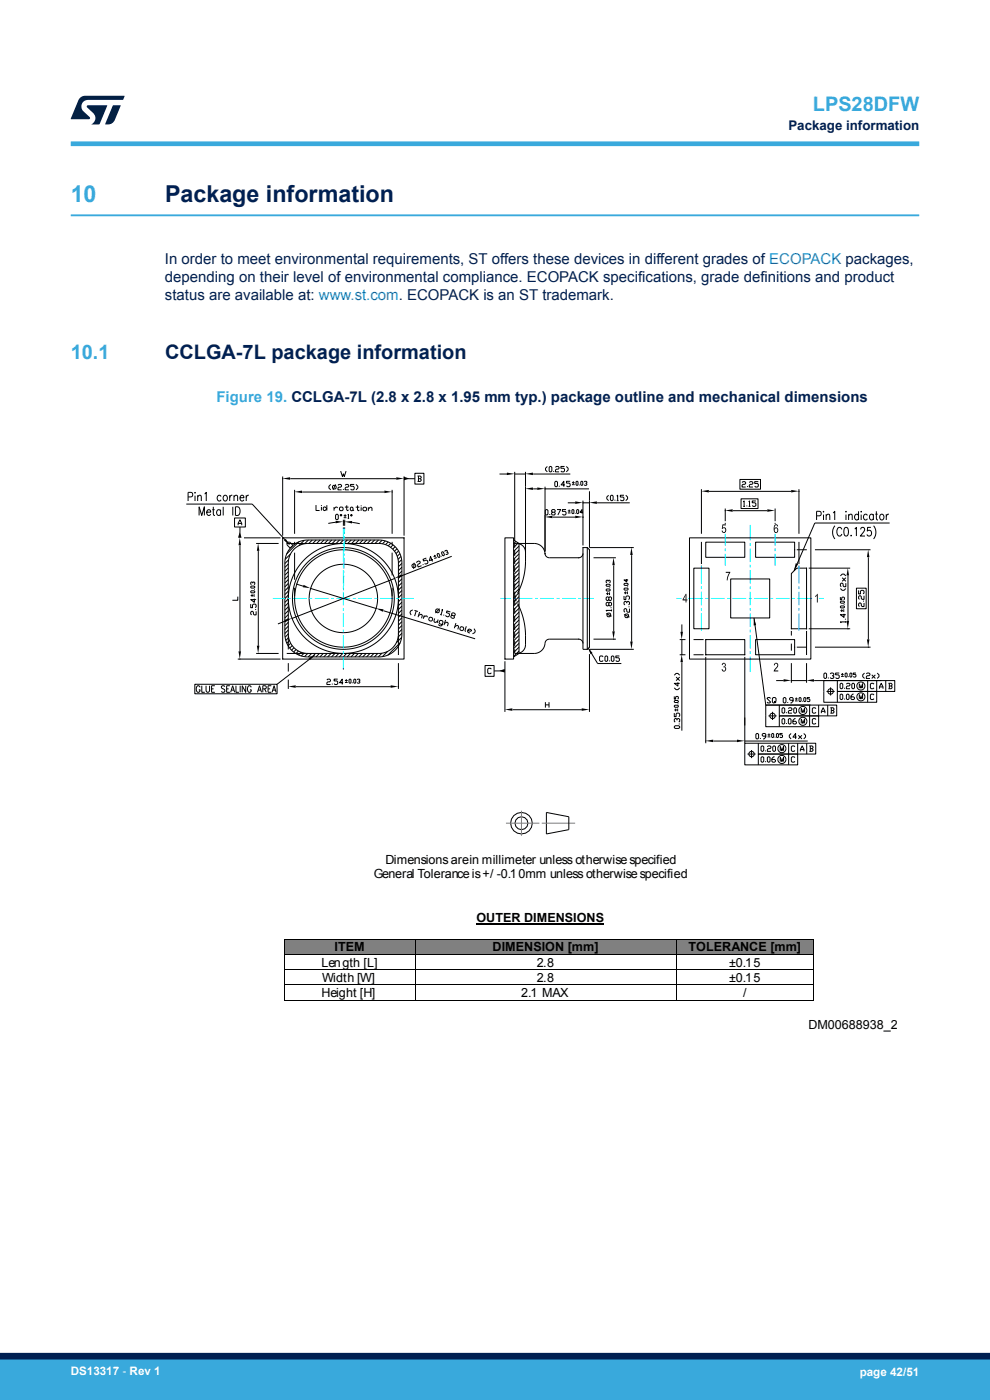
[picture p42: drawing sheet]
<svg xmlns="http://www.w3.org/2000/svg" width="210mm" height="297mm" viewBox="0 0 210 297" stroke-linecap="round" stroke-linejoin="round" font-family="sans-serif">
<defs><g id="words">
<text font-size="4.9" fill="#39a9dc" x="15" y="42.9">10</text>
<text font-size="4.9" fill="#002052" x="35" y="42.9">Package information</text>
<g font-size="4.2" fill="#39a9dc">
<text x="172.4" y="23.5">LPS28DFW</text>
<text x="15" y="76.1">10.1</text>
</g>
<text font-size="4.2" fill="#002052" x="35" y="76.1">CCLGA-7L package information</text>
<g font-size="3.2" fill="#002052">
<text x="35" y="56.1">In order to meet environmental requirements, ST offers these devices in different grades of ECOPACK packages,</text>
<text x="35" y="59.9">depending on their level of environmental compliance. ECOPACK specifications, grade definitions and product</text>
<text x="35" y="63.7">status are available at: www.st.com. ECOPACK is an ST trademark.</text>
</g>
<text font-size="3.2" fill="#39a9dc" x="45.9" y="85.2">Figure 19. CCLGA-7L (2.8 x 2.8 x 1.95 mm typ.) package outline and mechanical dimensions</text>
<text font-size="2.8" fill="#002052" x="167.2" y="27.5">Package information</text>
<g font-size="2.7">
<text x="81.8" y="183.2">Dimensions are in millimeter unless otherwise specified</text>
<text x="79.3" y="186.3">General Tolerance is +/ -0.10mm unless otherwise specified</text>
<text x="101.1" y="195.5">OUTER DIMENSIONS</text>
<text x="71" y="201.8">ITEM</text>
<text x="104.5" y="201.8">DIMENSION [mm]</text>
<text x="146" y="201.8">TOLERANCE [mm]</text>
<text x="68.2" y="205.1">Length [L]</text>
<text x="68.4" y="208.3">Width [W]</text>
<text x="113.9" y="205.1">2.8</text>
<text x="113.9" y="208.3">2.8</text>
<text x="154.6" y="205.1">±0.15</text>
<text x="154.6" y="208.3">±0.15</text>
<text x="68.2" y="211.5">Height [H]</text>
<text x="110.6" y="211.5">2.1 MAX</text>
<text x="157.6" y="211.5">/</text>
<text x="171.5" y="218.3">DM00688938_2</text>
</g>
<g font-size="2.5" fill="#fff">
<text x="15" y="291.6">DS13317 - Rev 1</text>
<text x="182.4" y="291.9">page 42/51</text>
</g>
</g></defs>
<path d="M15 45.7h180" fill="none" stroke="#39a9dc" stroke-width=".4"/>
<g fill="none" stroke="#000" stroke-width=".21">
<path d="M72.3 99.9l.3 1.2 .2-.6 .2 .6 .4-1.2M116.1 99l-.4 .3v.4l.4 .4M116.7 99l.4 .1v.8l-.2 .2-.4-.2v-.8zM117.4 99.9v.2M117.8 99.1l.2-.1h.4l.2 .1-.2 .4h-.4l-.2 .2v.4h.8M119.7 99h-.7v.3h.6l.1 .2v.4l-.1 .2h-.4l-.2-.2M120.1 99l.4 .3v.4l-.4 .4M39.5 106.9h14l7.9 8.6M39.9 105.4h.6a.5 .5 0 0 0 .4-.5 .5 .5 0 0 0-.4-.4h-.6v1.8M41.4 104.5v.1zM41.4 105.1v1.2M41.9 105.1v1.2"/>
<path d="M41.9 105.4l.4-.3h.3l.1 1.2M42.2 109.3v-1.8l.6 1.8 .6-1.8v1.8M43.4 104.8l.4-.3v1.8M43.8 108.7h.9l-.2-.5a.55 .55 0 0 0-.7 .5 .55 .55 0 0 0 .7 .6l.2-.2M45 108.1h.5M45.2 107.5v1.5l.1 .3h.3M46.8 108.4a.41 .41 0 0 0-.4-.3 .41 .41 0 0 0-.4 .3l-.1 .4a.5 .5 0 0 0 .6 .5l.3-.2M46.8 108.1v1.2M46.9 105.3l-.1-.2a.55 .55 0 0 0-.7 .6 .55 .55 0 0 0 .7 .5l.1-.2M47.3 107.5v1.8M47.5 105.1a.55 .55 0 0 1 .7 .6 .55 .55 0 0 1-.7 .5l-.2-.4zM48.7 105.1v1.2"/>
<path d="M49.3 105.1a.5 .5 0 0 0-.6 .5M49.4 107.5v1.8M49.6 105.4l.4-.3h.3l.1 1.2M49.6 105.1v1.2M49.8 109.9h2.2v1.9h-2.2zM49.9 107.5a.98 .98 0 0 1 1 .6 .98 .98 0 0 1-.3 1.2h-.7zM50.5 111h.8M50.5 111.4v-.4l.4-.7 .4 .7v.4M50.9 111.8v2.3M50.9 115.7v22.5M50.9 105.6h.8l-.1-.5a.55 .55 0 0 0-.7 .6 .55 .55 0 0 0 .7 .5l.1-.2M51.8 114.1h7.7"/>
<path d="M52.2 105.1v1.2M52.8 105.1a.5 .5 0 0 0-.6 .5M54.3 115.3h4.8M54.8 116.9v20.1M60 114.1h25.7v25.7h-25.7zM60 101.1v12.5M60 101.6h.1M60 114.1h.1M60.8 115.3h4M60.9 115h.6l.7 .7-.6 .6-.7-.7zM61.2 119.6l-.8 .8M61.2 118.8l-.8 .8"/>
<path d="M61.6 101.6h22.5M61.6 117.5l-1.1 1.2M61.9 115.9l1.5-.9 1.6-.4h15.4a4.9 4.9 0 0 1 4.9 4.8v15.1a4.9 4.9 0 0 1-4.9 4.9h-15.1a4.9 4.9 0 0 1-4.9-4.9v-15.1a4.8 4.8 0 0 1 1.5-3.5zM62.5 103.9v9.3M62.5 115v.5M62.5 117.2v5.8M63.4 114.9l-2.6 2.6M64.1 104.4h17.5M64.5 114.6l-1.1 1.1M65.3 115.3h.1M65.3 115.3a4.1 4.1 0 0 0-4.1 4.1v15.1M65.3 115.3h15.1"/>
<path d="M65.4 114.6l-.8 .7M66.2 114.6l-.7 .7M67 107.1v1.2h.8M67.1 114.6l-.8 .7M67.9 114.6l-.7 .7M68.2 107.5v.8M68.2 107.2v.2M68.6 107.7l.3-.2 .4 .4-.6 .4-.1-.2zM68.7 114.6l-.7 .7M69.3 107.2v1.1M69.6 114.6l-.8 .7M70.2 102.8l-.4 .4v.3l.4 .4"/>
<path d="M70.4 114.6l-.8 .7M70.5 103.2l.2-.2h.4l.2 .2v.3l-.2 .2h-.4l-.2-.2zM70.9 107.6v.7M71.2 109.3l.4-.2 .2 .2v.8l-.2 .1-.4-.1zM71.2 114.6l-.7 .7M71.2 102.8l-.6 1.1M71.2 110.8l-1.6 .2M71.6 107.8l-.4-.2-.3 .3M71.7 103l.2-.2h.4l.2 .2-.2 .3h-.4l-.2 .2v.4h.8M72 107.8l.2-.2h.4l.2 .2v.3l-.2 .2h-.4l-.2-.2zM72 114.6l-.7 .7M72.1 109.3l.2-.2 .2 .2-.2 .2z"/>
<path d="M72.8 103.7v.2M72.8 110.3v1.2M72.8 110.7h.3M72.8 112h.1M72.9 114.6l-.8 .7M72.9 109.8h.6M72.9 109.4h.6M73 110.7h.1M73.1 112h.1M73.1 110.3v1.2M73.2 107.6h.7M73.2 109.1v.6"/>
<path d="M73.2 103l.2-.2h.4l.2 .2-.2 .3h-.4l-.2 .2v.4h.8M73.6 107.2l-.1 1 .2 .1 .2-.1M73.7 114.6l-.8 .7M73.8 110h.3M73.8 109.3l.1-.2v.9M74.3 107.8l.4-.2 .2 .2v.4l-.2 .2-.4-.2zM74.3 109.3l.2-.2 .2 .2-.2 .2zM74.5 114.6l-.7 .7M74.7 110.8l1.6 .3M74.9 108.2l.2 .2M75.1 102.8h-.7v.4h.5l.2 .1v.4l-.2 .2h-.3l-.2-.2M75.3 114.6l-.7 .7"/>
<path d="M75.5 107.6h.7M75.5 102.8l.4 .4v.3l-.4 .4M75.8 107.2v1l.2 .2 .2-.2M76.2 114.6l-.8 .7M76.6 107.6v.8M76.6 107.2v.2M77 114.6l-.7 .7M77 107.8l.2-.2h.4l.2 .2v.4l-.2 .2h-.4l-.2-.2zM77.8 114.6l-.7 .7M78.1 108l.6-.4 .2 .2v.6M78.1 107.6v.8M78.6 114.6l-.7 .7"/>
<path d="M79.5 114.6l-.8 .7M80.3 114.6l-.7 .7M80.4 115.3a4.1 4.1 0 0 1 4.1 4.1M81.1 114.6l-.7 .7M81.7 114.8l-.6 .6M82.4 115l-.6 .5M82.9 115.3l-.5 .5M83.2 103.9v9.3M83.2 115v.5M83.2 117.2v4.9M83.2 104.4h.1M83.4 115.6l-.5 .5"/>
<path d="M83.8 116l-.5 .5M84.2 116.4l-.5 .5M84.5 119.4v15.1M84.5 116.9l-.5 .5M84.8 117.4l-.5 .6M85.1 118l-.7 .7M85.2 118.7l-.7 .7M85.3 119.5l-.8 .7M85.7 101.1v12.5M85.7 101.6h2.3M85.7 114.1h.1M87.5 119.7l.3-.1 .3 .1 .1 .4-.1 .2-.4 .2-.2-.2-.1-.3z"/>
<path d="M87.8 119.4l-.1 1.3M88 100.4h1.9v2.3h-1.9zM88.4 119.4l.1-.3 .3-.1 .3 .3-.5 .6 .1 .4 .7-.3M88.6 101h.5l.2 .2-.2 .4M88.8 101.6h.3l.2 .3-.2 .2h-.5M88.8 101v1.1M89.7 119.7l.1 .2M90.4 118.4l-.7 .3 .2 .3 .5-.2 .2 .1 .2 .4-.1 .2-.4 .2-.2-.1M91.8 118.7l-.7 .3 .2-1 .4 1.1M92.1 117.7l.2 .6M92.5 117.9l-.5 .2M92.7 118.3l-.6 .2"/>
<path d="M92.8 117.5h.3l.2 .5-.1 .2h-.3l-.2-.5zM93.6 117.9v.2M93.7 117.1h.4l.2 .6-.1 .2-.3-.1-.2-.5zM94.3 117l.4-.3 .2 .2-.2 .3M94.8 117.1l.3 .3-.1 .1-.5 .1M95.8 118l-10.6 4.1M106 100.6h1.6M107.1 114.1h1.8v25.7h-1.8zM108.9 114.6l1.2 .7v23.3l-1.2 .8M109.2 116.2v-.9h4.1a2.29 2.29 0 0 1 2.3 2.2M109.2 100.1v14.7M109.2 116.7v1.2"/>
<path d="M109.2 118.5v1.2M109.2 100.6h2.3M109.4 114.9l-.5 .4M109.6 115.3a1.84 1.84 0 0 1 1.9 1.8M109.9 115.2l-1 1M110.1 115.8l-1.2 1.2M110.1 116.7l-1.2 1.1M110.1 117.5l-1.2 1.1M110.1 118.3l-1.2 1.2M110.1 119.1l-1.2 1.2M110.1 120l-1.2 1.1M111.5 117h.1"/>
<path d="M111.5 100.1v18.9a14.8 14.8 0 0 1-1.7 6.9M111.5 103.7h.1M111.5 118.1h.1M113.1 103.7h.9M113.1 100.6h7.9M115.6 103.2v13.8M115.6 117.5h.1M115.6 103.7h9.3M115.7 108.3l.2-.2 .3 .2v.8l-.2 .1-.3-.1zM116.6 109.1v.1M117.2 109.7h4.8M117.6 108.7l.2 .4-.2 .1h-.4l-.2-.3 .2-.2h.4l.2-.4-.2-.2h-.4l-.2 .2 .2 .4"/>
<path d="M117.9 102.1l.4 .2v.8l-.2 .1-.4-.1v-.8zM118.2 108.1h.7l-.6 1.1M118.6 103.1v.1M119.8 102.9h-.8l.6-.8v1.1M120.1 108.1h-.8v.4h.6l.2 .2v.4l-.2 .1h-.4l-.2-.1M120.4 106.7h1.6M120.4 108.8h.6M120.4 108.4h.6M120.7 108.1v.6M120.9 102.1h-.7v.4h.5l.2 .2v.4l-.2 .1h-.3l-.2-.1M121.3 102.8h.6M121.3 102.4h.6"/>
<path d="M121.5 108.1l.2 .1v.6l-.1 .2-.3-.2v-.6zM121.6 102.1v.6M122 108.8v.2M122.2 102.2l.1-.1 .3 .1v.6l-.1 .2-.3-.2zM122.5 108.1l.3 .1v.6l-.2 .2-.3-.2v-.6zM122.9 102.8v.2M123.3 102.1l.3 .1v.6l-.1 .2-.3-.2v-.6zM123.6 108.7h-.6l.5-.6v.9M123.7 106.2v9.5M123.7 109.7h.1M123.7 106.7h1.3M123.7 117.4l-.3 .6-.7 .3h-6.3l-.5-.3-.3-.5"/>
<path d="M123.9 102.2l.2-.1 .4 .1-.3 .3M124.3 102.5l.2 .2-.2 .3-.4-.2M124.6 116.2l.4 .4M124.6 116.2v21.6M124.6 116.2h-.9v21.6h.9M125 104.2v12h9.4M125 116.6v20.7M125 116.6h.1M125.9 118.3h4.7M126.6 106.7h7M129.1 105.1l-.4 .3v.4l.4 .4M129.5 105.3l.2-.2 .4 .2v.7l-.2 .2-.4-.2z"/>
<path d="M130.2 119.9v14.1M130.4 106v.2M130.8 106.2h.4M130.8 105.3l.2-.2v1.1M132.4 105.1h-.8v.3h.6l.2 .2v.4l-.2 .2h-.4l-.2-.2M132.7 105.1l.4 .3v.4l-.4 .4M134 117.8v18.3M146.3 114.1h25.7v25.7h-25.7zM148.8 103.8v9.4M148.8 115v4.7M149.7 115h8.3v3.2h-8.3zM150.4 104.2h17.5"/>
<path d="M153.8 111h.1M153.8 107.9v2.7M153.8 108.3h.1M155.5 108.3h7.3M157 101.7h4.3v2.1h-4.3zM157.2 105.8h3.6v2.1h-3.6zM157.4 102.4l.2-.2h.4l.2 .2-.2 .3h-.4l-.2 .2v.4h.8M157.7 107.4h.3M157.7 106.5l.1-.2v1.1M158.4 107.2v.2M158.6 103.1v.2M158.8 107.4h.4"/>
<path d="M158.8 106.5l.2-.2v1.1M158.9 102.4l.2-.2h.4l.2 .2-.2 .3h-.4l-.2 .2v.4h.8M160.3 115h8.3v3.2h-8.3zM160.3 106.3h-.7v.4h.5l.2 .1v.4l-.2 .2h-.3l-.2-.2M160.9 102.2h-.8v.4h.6l.2 .1v.4l-.2 .2h-.4l-.2-.2M164.4 111h.1M164.4 107.9v2.7M168.6 116.6h.1M169 116.6h2.1M169.5 103.8v9.4M169.5 115v4.7M169.5 104.2h.1"/>
<path d="M172.9 116.6h11.8M173.2 109.4h.6a.5 .5 0 0 0 .4-.5 .5 .5 0 0 0-.4-.4h-.6v1.8M174.7 109.2v1.1M174.7 108.5v.1zM175.2 109.4l.4-.3 .3 .1 .1 1.1M175.2 109.1v1.2M176.7 108.8l.4-.3v1.8M177.1 111.5a2.21 2.21 0 0 0 0 2.8M178.6 112.3a.54 .54 0 0 0-.7-.4 .54 .54 0 0 0-.4 .7v.4a.54 .54 0 0 0 .4 .7 .54 .54 0 0 0 .7-.4M179.2 112l.4-.1a1.2 1.2 0 0 1 0 1.8h-.2a1.37 1.37 0 0 1-.2-1.7zM179.4 108.5v.1zM179.4 109.2v1.1"/>
<path d="M180 109.4l.4-.3 .3 .1 .1 1.1M180 109.1v1.2M180.5 113.5v.2zM181.3 112.2l.4-.3v1.8M182.1 108.5v1.8M182.1 109.3a.41 .41 0 0 0-.4-.2 .41 .41 0 0 0-.4 .2v.5a.5 .5 0 0 0 .5 .5l.3-.3M182.6 112.3l.2-.4 .5 .1 .1 .2-.2 .6-.7 .9h1M182.7 108.5v.1zM182.7 109.2v1.1M184 109.3a.4 .4 0 0 0-.4-.2 .4 .4 0 0 0-.4 .2v.5a.5 .5 0 0 0 .5 .5l.3-.3M184.2 118.2v17.5M184.7 111.9h-.7v.8a.56 .56 0 0 1 .7 0 .56 .56 0 0 1 0 .8 .56 .56 0 0 1-.7 0l-.1-.1"/>
<path d="M185.3 109.3a.41 .41 0 0 0-.4-.2 .41 .41 0 0 0-.4 .2l-.1 .5a.5 .5 0 0 0 .6 .5l.3-.3M185.3 109.1v1.2M185.3 111.5a2.22 2.22 0 0 1 0 2.8M185.7 109.1h.5M185.9 108.5v1.5l.1 .2 .2 .1M186.8 109.2a.39 .39 0 0 1 .6 .1l.1 .5a.5 .5 0 0 1-.6 .5l-.3-.5zM188 109.1v1.2M188.6 109.1a.5 .5 0 0 0-.6 .5M188.7 111h-15.9l-4.4 10.1M50.4 126.6v.7h-1.1M50.4 139.8h9.1M53.2 126.3h.6"/>
<path d="M53.2 128.2v.7h.4v-.6l.2-.1h.3l.2 .1v.4l-.2 .2M53.3 125.3h.6l.1 .3-.1 .2h-.6l-.1-.2zM53.3 124.3h.6l.1 .3-.1 .2h-.6l-.1-.2zM53.5 126.1v.5M53.6 123.8l-.3-.3-.1 .1 .1 .4M53.6 123.6l.2-.1 .2 .1-.1 .4M53.9 126.1v.5M53.9 125h.1M53.9 127v.8l-.7-.6h1.1M54.1 129.3h.2M54.3 138.6h4.8M54.3 129.7v.8h-.4l-.3-.8-.4 .2v.4l.2 .2"/>
<path d="M60 139.8h.1M60.5 131.8l-1.5 .6M60.8 138.6h4M61.2 135v2.8M61.2 134.5h.1M61.2 120.5l-.8 .7M61.2 121.3l-.8 .7M61.2 122.1l-.8 .8M61.2 122.9l-.8 .8M61.2 123.8l-.8 .7M61.2 124.6l-.8 .7M61.2 125.4l-.8 .8"/>
<path d="M61.2 126.2l-.8 .8M61.2 127.1l-.8 .7M61.2 127.9l-.8 .7M61.2 128.7l-.8 .8M61.2 129.5l-.8 .8M61.2 130.4l-.8 .7M61.2 131.2l-.8 .7M61.2 132l-.8 .8M61.2 132.8l-.8 .8M61.2 133.7l-.8 .7M61.2 134.5l-.7 .7M61.2 134.5a4.1 4.1 0 0 0 4.1 4.1"/>
<path d="M61.2 135.2l-.6 .7M61.4 135.9l-.6 .6M61.7 136.5l-.6 .5M61.9 131.2h.1M62 137l-.5 .5M62.4 137.4l-.6 .5M62.5 127h.1M62.5 124.7v1.8M62.8 137.8l-.5 .5M62.8 123.9l1.6 .5M63.3 138.1l-.5 .6M63.9 138.4l-.6 .5"/>
<path d="M64.5 138.6l-.6 .6M65.3 138.6l-.7 .7M65.3 138.6h.1M65.9 124.8l13.9 4.3M65.9 124.8h.1M66.1 138.6l-.7 .8M66.7 139l-7.9 6.2M66.9 138.6l-.7 .8M67.8 138.6l-.8 .8M68.6 138.6l-.8 .8M69.4 138.6l-.7 .8M70.2 138.6l-.7 .8"/>
<path d="M71.1 138.6l-.8 .8M71.9 138.6l-.8 .8M72.7 138.6l-.7 .8M72.8 127h.1M73.5 138.6l-.7 .8M74.4 138.6l-.8 .8M75.2 138.6l-.7 .8M76 138.6l-.7 .8M76.8 138.6l-.7 .8M77.7 138.6l-.8 .8M78.5 138.6l-.7 .8M79.3 138.6l-.7 .8"/>
<path d="M80.1 138.6l-.7 .8M81 138.6l-.8 .8M81.3 129.6l19.5 5.9M82.2 138.2l-1.1 1.1M83.2 127h.1M83.2 124.7v1.8M83.7 122.7l-21.8 8.5M83.7 122.7h.1M84.5 135v4M84.5 134.5h.1M84.5 134.5a4.1 4.1 0 0 1-4.1 4.1h-15.1M84.9 136.4l-2.6 2.6"/>
<path d="M85.2 135.2l-1.1 1.1M85.3 120.3l-.8 .8M85.3 121.1l-.8 .8M85.3 122l-.8 .7M85.3 122.8l-.8 .7M85.3 123.6l-.8 .8M85.3 124.4l-.8 .8M85.3 125.3l-.8 .7M85.3 126.1l-.8 .7M85.3 126.9l-.8 .8M85.3 127.8l-.8 .7M85.3 128.6l-.8 .7"/>
<path d="M85.3 129.4l-.8 .7M85.3 130.2l-.8 .8M85.3 131l-.8 .8M85.3 131.9l-.8 .7M85.3 132.7l-.8 .7M85.3 133.5l-.8 .8M85.3 134.3l-.8 .8M87.6 129.4l-.5 .2-.1 .4 .2 .5M87.9 129.5l.8 .2M88.3 129.6l-.4 1.1M88.8 130.6l.5-.3 .2 .1 .1 .2-.2 .6M89 129.8l-.3 1.1"/>
<path d="M89.9 130.9l.5-.3 .3 .3M90 130.5l-.2 .8M91 131.1l.3-.2 .4 .1 .1 .3-.1 .3-.3 .2-.3-.1-.2-.3zM92.2 131.2l-.2 .6 .2 .2 .1 .1 .5-.3M92.5 129.3l.2-.1 .4 .1 .1 .2-.1 .4-.2 .1-.4-.1-.1-.2zM92.9 131.4l-.2 .8M93 132.5l.2 .2 .3 .1 .3-.1 .2-.7-.1-.3-.4-.1-.3 .1-.1 .4 .2 .2 .5 .2M93.2 129.1l-.8 .9M93.4 130.4l.3 .1M93.6 129.4l.3-.1-.4 1.1M94.2 130.4l-.1 .2M94.3 132.2l.5-.2h.2l.1 .3-.2 .5"/>
<path d="M94.5 131.5l-.3 1.1M95.5 129.8l-.7-.2-.1 .4 .5 .1 .2 .3-.1 .3-.3 .2-.4-.1-.1-.3M95.9 130.5l-.1-.2 .3-.3 .4 .1v.4l-.2 .2-.4-.2-.3 .4 .1 .2 .4 .1 .3-.1-.1-.4M96.5 132.9l.5-.2h.1l.2 .3-.2 .5M96.7 132.2l-.3 1.1M97.6 133.1l.3-.2 .3 .2 .2 .2-.1 .4-.3 .1-.3-.1-.2-.3zM98.9 132.9l-.3 .9 .2 .2M99.2 133.8l.6 .1 .2-.1-.1-.2-.4-.2-.2 .2-.1 .3 .1 .3 .4 .1M100.6 133.4l.2 .4-.1 .4-.5 .3M107.1 139.8h.1M109.2 120.2v1.2M109.2 122v1.2"/>
<path d="M109.2 123.7v1.2M109.2 125.5v1.2M109.2 127.2v1.2M109.2 129v1.2M109.2 130.7v1.2M109.2 132.5v1.2M109.2 134.2v1.2M109.2 136v1.2M109.5 126.4l-.3 .6 .3 .5M109.8 128.1a14.6 14.6 0 0 1 1.7 6.8v1.9a1.84 1.84 0 0 1-1.9 1.8M110.1 125.7l-1.2 1.2M110.1 126.6l-1.2 1.1"/>
<path d="M110.1 127.4l-1.2 1.1M110.1 128.2l-1.2 1.2M110.1 120.8l-1.2 1.1M110.1 121.6l-1.2 1.2M110.1 122.4l-1.2 1.2M110.1 123.3l-1.2 1.1M110.1 124.1l-1.2 1.1M110.1 124.9l-1.2 1.2M110.1 129l-1.2 1.2M110.1 129.9l-1.2 1.1M110.1 130.7l-1.2 1.1M110.1 131.5l-1.2 1.2"/>
<path d="M110.1 132.3l-1.2 1.2M110.1 133.2l-1.2 1.1M110.1 134l-1.2 1.1M110.1 134.8l-1.2 1.2M110.1 135.6l-1.2 1.2M110.1 136.5l-1.2 1.1M110.1 137.3l-1.2 1.1M110.1 138.1l-1.2 1.2M111.5 137h.1M123.7 136.5l-.3-.6-.5-.3h-6.4a1.14 1.14 0 0 0-1 1.4 2.3 2.3 0 0 1-2.2 1.6h-4.1v-.9M124.8 137.5l2 3.3h5M125 138.8v12.2"/>
<path d="M125 137.3h.1M125 137.8h9.4M125 137.3l-.4 .5M125.9 135.6h4.7M127.9 139.4l-.1-.2h-.4l-.2 .2v.7l.2 .2h.4l.1-.2M128.3 139.4l.2-.2 .4 .2v.7l-.2 .2-.4-.2zM128.6 130.2l1.1 .5M128.6 126h.5M128.6 125.1l.1-.1h.6l.1 .2-.1 .2h-.6zM128.6 124.1l.1-.2h.6l.1 .3-.1 .2h-.6zM128.9 125.7v.5M129 130.1h.3l.2 .2v.3l-.2 .2h-.3l-.2-.2v-.3z"/>
<path d="M129 123.4l-.1-.3-.3 .1 .1 .5M129 123.2l.1-.1 .3 .1-.1 .5M129.1 128l.2-.2 .4 .2v.3l-.2 .2-.4-.2v-.3l-.1-.2-.4 .2v.3l.2 .2 .3-.2M129.1 126.8l.2-.2 .4 .2v.4l-.4 .2-.2-.2v-.4l-.3-.2-.2 .2v.4l.2 .2 .3-.2M129.3 125.7v.5M129.3 124.7h.1M129.5 128.9h.2M129.7 129.3v.4M129.7 129.5h-1.1l.2 .2M129.9 139.2l.3 .2v.7l-.2 .2-.3-.2v-.7zM131.4 139.2h-.8v.3h.6l.2 .2v.4l-.2 .2h-.4l-.2-.2M132.4 130.4l1.1 .5"/>
<path d="M132.4 125.8h.5M132.4 126.4v.8h.4v-.6l.1-.2h.4l.2 .2v.4l-.2 .2M132.4 124.9l.1-.1h.6l.1 .2-.1 .2h-.6zM132.4 123.9l.1-.1h.6l.1 .2-.1 .2h-.6zM132.6 130.5l.2-.2h.3l.2 .2v.3l-.2 .2h-.3l-.2-.2zM132.7 125.5v.6M132.9 127.8l.2-.2 .4 .2v.4l-.2 .1M132.9 122.9v.6l-.5-.5h.8M132.9 128l-.1-.4h-.2l-.2 .2v.4l.2 .1M133.1 125.5v.6M133.1 124.5h.1M133.3 128.7h.2"/>
<path d="M133.5 129.1v.8h-.4l-.2-.2v-.4l-.1-.2-.4 .2v.4l.2 .2M144.2 135.7h1.2M144.2 138.9h1.2M144.6 132.5v1.6M144.6 135.7v3.2M147.1 135.7h2.1M147.1 138.9h2.1M147.2 120.5h3.2v12.9h-3.2zM148.8 120.1h.1M149.7 135.7h8.3v3.2h-8.3zM149.7 135.7h.1M149.7 138.9h.1"/>
<path d="M149.7 139.4v18.3M155 122.8h8.3v8.3h-8.3zM158 138.9h.1M158 139.4v18.3M159.9 131.1l2.5 18.5h9.5M160.3 135.7h8.3v3.2h-8.3zM167.9 133.4h.1M167.9 133.8v1M167.9 136.5v1.5M168.6 137.3h.1M169 137.3h2.1M169 120.5h2.1v12.9h-3.2v-11.7z"/>
<path d="M169.5 120.1h.1M171.1 120.5h.1M171.1 133.4h.1M171.1 133.8v5.2M171.5 120.5h8.8M171.5 133.4h8.8M172.9 137.3h11.8M178.3 124.9l.3 .3h.4l.4-.3M178.3 122.2l.3-.4h.4l.4 .4M178.3 129.5h.5M178.3 126.7v.5h.2v-.4l.2-.1 .4 .1-.1 .4M178.3 128.7l.1-.2h.6l.1 .3-.1 .2h-.6z"/>
<path d="M178.3 127.7l.1-.2h.6l.1 .3-.1 .2h-.6zM178.5 129.3v.5M178.6 122.6l.8 .7M179 129.3v.5M179 128.2h.1M179 130.2v.8l-.7-.6h1.1M179.2 131.4h.2M179.4 131.7v.4M179.4 122.6l-.8 .7M179.4 131.9h-1.1l.2 .2M179.4 123.7v.8h-.4l-.4-.8-.3 .2v.4l.2 .2M179.9 122.1v9.7"/>
<path d="M181.7 124.8h2v4.3h-2zM182.1 125.2v.8h.4v-.6l.2-.2h.4l.2 .2v.4l-.2 .2M183.1 127.5h.2M183.3 127.9v.8h-.4l-.2-.2v-.4l-.2-.2-.4 .2v.4l.2 .2M183.3 126.4v.8h-.4l-.2-.2v-.4l-.2-.2-.4 .2v.4l.2 .2M41.3 145.2h17.5v2h-17.5zM42.4 145.8a.41 .41 0 0 0-.5-.3 .41 .41 0 0 0-.3 .5v.3a.42 .42 0 0 0 .4 .6 .42 .42 0 0 0 .4-.6h-.2M42.8 145.5v1.4h.6M43.7 145.5v1l.3 .4 .4-.2 .1-1.2M44.9 146.1h.4M45.6 145.5h-.7v1.4h.7M47.7 145.7l-.3-.2-.4 .2 .1 .3 .6 .5v.2l-.3 .2-.4-.2"/>
<path d="M48.1 146.1h.4M48.8 145.5h-.7v1.4h.7M48.9 146.9l.5-1.4 .4 1.4M49.1 146.4h.5M50 145.5v1.4h.7M50.9 145.5v1.4M52.1 145.5v1.4l-.7-1.4v1.4M53.3 145.8a.41 .41 0 0 0-.5-.3 .41 .41 0 0 0-.3 .5v.3a.42 .42 0 0 0 .4 .6 .42 .42 0 0 0 .4-.6h-.3M54.6 146.9l.4-1.4 .5 1.4M54.8 146.4h.5M55.7 146.1h.7v-.6h-.7v1.4M56.1 146.1l.4 .8"/>
<path d="M56.9 146.1h.4M57.6 145.5h-.7v1.4h.7M57.7 146.9l.4-1.4 .5 1.4M57.9 146.4h.5M61.2 140.7v1.8M61.2 144.2v1.9M62.8 145.7h20.1M69.3 144.3l.2-.2h.4l.2 .2-.2 .3h-.4l-.2 .2v.4h.8M70.5 145v.2M71.6 144.1h-.7v.4h.5l.2 .1v.4l-.2 .2h-.3l-.2-.2M72.8 144.8h-.8l.6-.7v1.1M72.8 141.9h.1"/>
<path d="M73.2 144.8h.5M73.2 144.4h.5M73.5 144.1v.5M74.2 144.1l.3 .1v.6l-.2 .1-.3-.1v-.6zM74.8 144.8v.1M75.2 144.1l.3 .1v.6l-.2 .1-.3-.1v-.6zM75.8 144.2l.4-.1 .1 .3-.3 .1M76.2 144.5l.1 .1-.1 .3-.4-.1M84.5 140.7v5.4M84.5 145.7h.1M102.9 141.2h1.9v2.3h-1.9zM104.2 142l-.2-.2h-.4l-.1 .2v.7l.1 .2h.4l.2-.2"/>
<path d="M104.8 142.3h2.3M107.1 140.3v10.7M108.7 150.6h14.7M115.7 149v1.1M115.7 149.5h.8M116.5 149v1.1M125 150.6h.1M129.3 140.1v.2M143 150.6h.6M143 151.3v.7h.4v-.5l.2-.2h.4l.2 .2v.4l-.2 .1M143 147.7v.6h.3l.2-.6 .4 .2-.2 .4M143 154.2l.2-.2h.8l.2 .3-.2 .2h-.8z"/>
<path d="M143 145.9l.4 .4h.4l.4-.4M143 143.2l.4-.3h.4l.4 .3M143.2 149.6h.5l.2 .3-.2 .1h-.5l-.2-.1zM143.2 148.6h.5l.2 .3-.2 .1h-.5l-.2-.1zM143.3 150.3v.6M143.4 143.6l.8 .8M143.6 152.6l.2-.2 .4 .2v.4l-.2 .2M143.6 152.8l-.2-.4h-.2l-.2 .2v.4l.2 .2M143.7 150.3v.6M143.7 149.3h.2M143.8 144.8v.7l-.8-.5h1.2M144 153.6h.2"/>
<path d="M144.2 143.6l-.8 .8M144.6 140.5v14.5M149.7 157.2h.1M151.3 157.2h5.1M158 157.2h13.3M158.6 160h1.7M159.4 159.1v1.7M160.5 155.6l.4 .2v.8l-.2 .2-.4-.2v-.8zM160.9 157.7v2.3h8.3v2.3h-11.2v-4.6h15v2.3h-12.1v2.3M161.3 156.6v.2M161.4 158.4l.2-.2 .4 .2v.8l-.2 .2-.4-.2zM162.4 159.2v.2"/>
<path d="M162.4 156.2h-.5l-.2-.2 .2-.4h.4l.1 .2v.6l-.5 .4M162.8 158.4l.2-.2h.3l.2 .2-.2 .4h-.3l-.2 .2v.4h.7M162.8 156.3h.6M162.8 155.9h.6M163 151.9h1.7M163.1 155.6v.6M163.5 148.2l-.2-.2h-.4l-.2 .2 .8 .7-.2 .2h-.4l-.2-.2M163.7 155.7l.1-.1 .3 .1v.6l-.1 .2-.3-.2zM163.9 151v1.7M163.9 158.4l.2-.2 .4 .2v.8l-.2 .2-.4-.2zM164.2 148.7l.2 .2-.4 .2-.2-.2v-.7l.2-.2h.4l.2 .2v.5l-.2 .2 .2 .2M164.4 156.3v.2"/>
<path d="M164.6 144.4h1.7M164.7 155.7l.1-.1 .3 .1v.6l-.1 .2-.3-.2zM165.3 149.6v2.3h8.4v2.3h-11.3v-4.6h15.1v2.3h-12.2v2.3M165.9 152.6l.2-.2 .4 .2v.8l-.2 .2-.4-.2zM166 155.6h-.6v.3l.6 .1v.3l-.2 .2-.4-.2M166.1 150.1l.4 .2v.8l-.2 .2-.4-.2v-.8zM166.1 148.2l.2-.2 .4 .2v.7l-.2 .2-.4-.2zM166.2 159.3v-1l-.3 1-.4-1v1M166.8 151.1v.2M166.8 153.4v.2M167.1 148.9v.2M167.2 150.3l.2-.2h.4l.2 .2-.2 .4h-.4l-.2 .2v.4h.8"/>
<path d="M167.3 157.7v4.6M167.4 152.4l.4 .2v.8l-.2 .2-.4-.2v-.8zM167.8 155.6l-.4 .4v.4l.4 .4M167.9 140.7v4.1M167.9 144.4h3.2M168.2 148.6h-.5l-.2-.2 .2-.4h.4l.1 .2v.5l-.3 .4h-.2M168.6 150.1l.3 .2v.8l-.1 .2-.4-.2v-.8zM168.6 158.4l-.2-.2h-.3l-.2 .2v.8l.2 .2h.3l.2-.2M168.6 148.7h.6M168.6 148.3h.6M168.8 152.4l-.6 .4v.6l.2 .2h.4l.1-.2-.1-.4h-.6M168.9 148v.6"/>
<path d="M169 156.4h-.8l.6-.8v1.2M169.2 157.7v2.3M169.3 156l.8 .8M169.6 148l.3 .1v.6l-.1 .1-.3-.1v-.6zM169.8 159h.7M169.8 159.4v-.4l.4-.8 .3 .8v.4M170 153.5v-1l.3 1 .4-1v1M170.1 156l-.8 .8M170.2 148.7v.1M170.5 155.6l.4 .4v.4l-.4 .4M170.6 148l.3 .1v.6l-.1 .1-.3-.1v-.6zM170.7 151.2v-1l-.4 1-.3-1v1"/>
<path d="M171.1 140.7v4.1M171.1 157.7v2.3M171.7 158.2h.6l.2 .2-.2 .4M171.7 149.6v4.6M171.8 148h-.6v.3l.6 .1-.2 .4-.4-.1M171.9 158.8h.4l.2 .4-.2 .2h-.6M171.9 158.2v1.2M172.7 144.4h14.2M173.1 150.3l-.2-.2h-.4l-.2 .2v.8l.2 .2h.4l.2-.2M173.1 152.6l-.2-.2h-.4l-.2 .2v.8l.2 .2h.4l.2-.2M173.7 149.6v2.3M174.2 150.9h.8"/>
<path d="M174.2 151.3v-.4l.4-.8 .4 .8v.4M175 142.8l.3 .2v.7l-.2 .2-.3-.2v-.7zM175.3 146.7h1.7M175.6 149.6v2.3M175.7 143.7v.2M176.1 143l.2-.2h.4l.2 .2v.2l-.4 .2M176.1 150.1h.6l.2 .2-.2 .4M176.2 145.8v1.7M176.3 150.1v1.2M176.3 150.7h.4l.2 .4-.2 .2h-.6M176.7 143.4l.2 .1-.2 .4h-.4l-.2-.2M177.6 144.4v2.3h8.4v2.3h-11.3v-4.6h15.1v2.3h-12.2v2.3"/>
<path d="M178 142.8h-.7v.4h.5l.2 .2v.3l-.2 .2h-.4l-.1-.2M178.2 145.2l.2-.2 .4 .2v.7l-.2 .2-.4-.2zM178.4 147.3l.4 .1v.8l-.2 .2-.4-.2v-.8zM178.4 143.5h.6M178.4 143.1h.6M178.7 142.8v.6M179.2 145.9v.2M179.2 148.2v.2M179.3 142.9l.1-.1 .3 .1v.6l-.1 .1-.3-.1zM179.5 145.2l.2-.2h.4l.2 .2-.2 .3h-.4l-.2 .2v.4h.8M179.7 147.3l.4 .1v.8l-.2 .2-.4-.2v-.8zM180 143.5v.1"/>
<path d="M180.3 142.9l.1-.1 .3 .1v.6l-.1 .1-.3-.1zM180.9 145l.4 .2v.7l-.2 .2-.4-.2v-.7zM181.1 147.3h-.2l-.4 .3v.6l.2 .2h.4l.2-.2-.2-.4h-.6M181.6 142.8h-.6v.3l.6 .1-.2 .4-.4-.1M183 146v-.9l-.4 .9-.3-.9v.9M183 148.3v-.9l-.4 .9-.3-.9v.9M183.4 142.8l-.4 .4v.3l.4 .4M183.8 143l.2-.2h.3l.2 .2-.2 .4h-.3l-.2 .1v.4h.7M184.1 144.4v4.6M184.9 143.2l.8 .7M185.4 145.2l-.2-.2h-.4l-.2 .2v.7l.2 .2h.4l.2-.2M185.4 147.4l-.2-.1h-.4l-.2 .1v.8l.2 .2h.4l.2-.2"/>
<path d="M185.7 143.2l-.8 .7M186 144.4v2.3M186.1 142.8l.4 .4v.3l-.4 .4M186.5 145.7h.8M186.5 146.1v-.4l.4-.7 .4 .7v.4M187.9 144.4v2.3M188.5 145h.5l.2 .2-.2 .3M188.6 145v1.1M188.6 145.5h.4l.2 .4-.2 .2h-.5M115.9 172.4l4.8 .9v2.7l-4.8 .9zM161.4 160.7l.2-.2 .4 .2v.8l-.2 .2-.4-.2zM162.4 161.5v.2"/>
<path d="M162.8 160.7l.2-.2 .3 .2v.8l-.1 .2-.4-.2zM164.3 160.5l-.6 .4v.6l.2 .2h.4l.2-.2-.2-.4h-.6M166.2 161.6v-1l-.3 1-.4-1v1M168.6 160.7l-.2-.2h-.3l-.2 .2v.8l.2 .2h.3l.2-.2"/>
<circle cx="72.8" cy="127" r="7.3"/>
<circle cx="72.8" cy="127" r="10.3"/>
<circle cx="72.8" cy="127" r="10.8"/>
<circle cx="72.8" cy="127" r="11.7"/>
<circle cx="159.4" cy="160" r=".57"/>
<circle cx="163.9" cy="151.9" r=".57"/>
<circle cx="165.8" cy="158.8" r=".86"/>
<circle cx="170.3" cy="150.7" r=".86"/>
<circle cx="170.3" cy="153" r=".86"/>
<circle cx="176.2" cy="146.7" r=".57"/>
<circle cx="182.6" cy="147.8" r=".86"/>
<circle cx="182.6" cy="145.5" r=".86"/>
<circle cx="110.6" cy="174.6" r="1.37"/>
<circle cx="110.6" cy="174.6" r="2.29"/>
<circle cx="165.8" cy="161.1" r=".86"/>
</g>
<g fill="#000">
<path d="M50.9 114.1l.2 1.6h-.5zM50.9 112.9l.3 1.2h-.7zM54.8 115.3l.2 1.6h-.5zM60.2 114.6l.4-.3 .8 1.2zM59.9 101.5l1.6-.3v.6zM62.5 104.3l1.6-.2v.5zM71.2 110.5l1.6 .2-1.6 .3zM73.1 110.7l1.6-.2v.6zM81.5 104.1l1.6 .2-1.6 .3zM84.1 101.2l1.6 .3-1.6 .3zM85.7 101.1l1.1 .4-1.1 .4zM107.5 100.3l1.6 .2-1.6 .3z"/>
<path d="M111.4 103.7l1.6-.3v.5zM111.4 100.5l1.6-.2v.5zM114 103.4l1.6 .3-1.6 .2zM115.6 109.7l1.6-.3v.5zM122 109.4l1.6 .3-1.6 .2zM122 106.4l1.6 .2-1.6 .3zM125 106.6l1.6-.2v.5zM130.1 118.3l.3 1.6h-.5zM133.9 116.1l.3 1.6h-.5zM148.7 104.2l1.7-.3v.6zM153.8 108.3l1.6-.3v.6zM162.8 108l1.6 .3-1.6 .3z"/>
<path d="M167.8 103.9l1.6 .3-1.6 .3zM168.8 119.5l.5 .2-.9 1.4zM184.2 116.6l.2 1.6h-.5zM50.6 138.2h.5l-.2 1.6zM54.5 137h.5l-.2 1.6zM60.3 131.5l1.6-.3-1.4 .8zM64.4 124.1l1.5 .7-1.7-.2zM65.4 139.6l1.3-.6-.9 1zM79.7 129.1l1.7 .2-.2 .5zM83.7 122.7l1.4-.8 .2 .4zM124.8 137.5l.9 1-.4 .3zM129.9 133.9h.5l-.3 1.7z"/>
<path d="M133.7 136.1h.5l-.3 1.6zM144.3 134h.6l-.3 1.6zM159.9 131.1l.5 1.5-.5 .1zM179.8 120.5l.3 1.6h-.5zM179.6 131.7h.5l-.3 1.7zM183.9 135.6h.5l-.2 1.7zM61.1 145.6l1.6-.2v.5zM82.9 145.4l1.6 .2-1.6 .3zM105.9 142.3l1.2-.4v.8zM107.1 150.5l1.6-.2v.5zM123.4 150.3l1.6 .2-1.6 .3zM144.6 138.9l.3 1.6h-.6z"/>
<path d="M149.7 157.2l1.6-.3v.5zM156.3 156.9l1.6 .3-1.6 .2zM166.2 144.1l1.6 .2-1.6 .3zM171 144.3l1.7-.2v.5z"/>
<path d="M153.1 112.6h.2l.2 .3h-.3z" fill-rule="evenodd"/>
<path d="M153.3 111.9l.3-.1 .3 .2z" fill-rule="evenodd"/>
<path d="M153.5 112h.4a.59 .59 0 0 1 .1 .8 .59 .59 0 0 1-.8 .1h.3a.45 .45 0 0 0 .4-.4 .45 .45 0 0 0-.4-.5z" fill-rule="evenodd"/>
<path d="M153.3 111.2h.7v.3h-.6l-.1 .4 .6 .1-.8 .2z" fill-rule="evenodd"/>
<path d="M164.4 111.3h.5a.61 .61 0 0 0-.6 .8h.2a.47 .47 0 0 0 .1 .8h.3a.56 .56 0 0 1-.7 0 .56 .56 0 0 1-.1-.7z" fill-rule="evenodd"/>
<path d="M164.4 112l.2-.1 .4 .1-.7 .1z" fill-rule="evenodd"/>
<path d="M164.6 111.4l.3-.1 .2 .4h-.2z" fill-rule="evenodd"/>
<path d="M164.6 112.1l.4-.1 .1 .5-.2 .4h-.3a.45 .45 0 0 0 .3-.4 .45 .45 0 0 0-.3-.4z" fill-rule="evenodd"/>
<path d="M145.5 126h.1l-.6 1.2h.8v.2h-.2v.4h-.2v-.4h-.6z" fill-rule="evenodd"/>
<path d="M145.6 126v1.2h-.6h.4v-.9z" fill-rule="evenodd"/>
<path d="M153.9 121.3h1l-.6 1.8h-.1v-.3l.5-1.3h-.8z" fill-rule="evenodd"/>
<path d="M172.9 126.4h.4l-.4 .3z" fill-rule="evenodd"/>
<path d="M173.3 126h.2v1.8h-.2v-1.4l-.2-.1z" fill-rule="evenodd"/>
<path d="M153.1 142l.2-.1 .2 .4h.4a.47 .47 0 0 1-.5 .1 .47 .47 0 0 1-.3-.4z" fill-rule="evenodd"/>
<path d="M153.5 141.4l.4 .1-.5 .1z" fill-rule="evenodd"/>
<path d="M153.2 140.7l.3-.1 .4 .2h-.5l-.1 .3h-.2z" fill-rule="evenodd"/>
<path d="M153.5 140.8h.4l.1 .3-.2 .3h-.3a.3 .3 0 0 0 .3-.3 .3 .3 0 0 0-.3-.3z" fill-rule="evenodd"/>
<path d="M153.6 141.6l.3-.1 .1 .4-.1 .4h-.4a.38 .38 0 0 0 .3-.4 .38 .38 0 0 0-.2-.3z" fill-rule="evenodd"/>
<path d="M164.3 140.8h.3l-.3 .4-.2-.1z" fill-rule="evenodd"/>
<path d="M164.3 140.7a.54 .54 0 0 1 .8 .2 .54 .54 0 0 1-.3 .8l-.4 .5h.7v.2h-1l.4-.6a.55 .55 0 0 0 .4-.5 .55 .55 0 0 0-.3-.5z" fill-rule="evenodd"/>
</g>
<g fill="none" stroke="#0ff" stroke-width=".21">
<path d="M72.8 115.2v.6M72.8 116.4v2.8M72.8 119.8v.6M72.8 112v2.6M73 118.3l-.1 2.3M73 117.4v.5M73.1 114.7l-.1 2.3M73.1 113.8v.4M73.1 112v1.3M153.8 113.3v2.5M153.8 116.3v.6M153.8 117.5v2.5"/>
<path d="M159.1 115.2v.6M159.1 116.4v2.8M159.1 119.8v.6M159.1 111.4v3.2M164.4 113.3v2.5M164.4 116.3v.6M164.4 117.5v2.5M57.9 127h2.6M61.1 127h.5M62.2 127h2.9M65.6 127h.6M66.8 127h2.9"/>
<path d="M70.3 127h.5M71.4 127h2.9M72.8 120.9v2.9M72.8 124.4v.6M72.8 125.5v2.9M72.8 129v.6M72.8 130.1v2.9M72.8 133.6v.5M72.8 134.7v2.9M72.8 138.2v.5M72.8 139.3v2.6M72.9 125.7l-.1 1.3"/>
<path d="M72.9 124.8v.4M72.9 122v2.3M72.9 121.1v.5M74.8 127h.6M76 127h2.9M79.4 127h.6M80.6 127h2.9M84 127h.6M85.2 127h2.6M106.2 127h2.1M108.9 127h.6M110 127h2.9"/>
<path d="M113.5 127h.6M114.6 127h2.9M118.1 127h.6M119.2 127h2.9M122.7 127h.6M123.8 127h2.2M143.5 127h1M146 127h3.1M148.8 120.1v3.7M148.8 124.4v.6M148.8 125.5v2.9M148.8 129v.5"/>
<path d="M148.8 130.1v3.7M149.6 127h.6M150.8 127h2.9M154.2 127h.6M155.4 127h2.9M158.8 127h.6M159.1 121v2.8M159.1 124.4v.6M159.1 125.5v2.9M159.1 129v.6M159.1 130.1v2.9M159.1 133.6v.5"/>
<path d="M159.1 134.7v2.9M159.1 138.2v.5M159.1 139.3v3.3M160 127h2.9M163.4 127h.6M164.6 127h2.9M168 127h.6M169.2 127h3.1M169.5 124.4v.6M169.5 125.5v2.9M169.5 129v.5M169.5 130.1v3.7"/>
<path d="M169.5 120.1v3.7M173.7 127h1.1"/>
</g>
<path d="M107.3 174.6h7.1M110.6 172v5.3M114.9 174.6h7.1" fill="none" stroke="#808080" stroke-width=".21"/>
<path d="M101.1 196h27.1" fill="none" stroke="#000" stroke-width=".29"/>
<g fill="#808080">
<path d="M60.4 199.4h27.6v3.1h-27.6z" fill-rule="evenodd"/>
<path d="M61.8 199.4h24.8v3.1h-24.8z" fill-rule="evenodd"/>
<path d="M88.2 199.4h55.2v3.1h-55.2z" fill-rule="evenodd"/>
<path d="M89.5 199.4h52.5v3.1h-52.5z" fill-rule="evenodd"/>
<path d="M143.5 199.4h29v3.1h-29z" fill-rule="evenodd"/>
<path d="M144.9 199.4h26.2v3.1h-26.2z" fill-rule="evenodd"/>
</g>
<g fill="#000">
<path d="M60.3 199.2l.1 .2z" fill-rule="evenodd"/>
<path d="M60.3 199.2l.1 .2z" fill-rule="evenodd"/>
<path d="M88 199.2l.2 .2z" fill-rule="evenodd"/>
<path d="M143.4 199.2l.1 .2z" fill-rule="evenodd"/>
<path d="M172.5 199.2l.1 .2z" fill-rule="evenodd"/>
<path d="M172.5 199.2l.1 .2z" fill-rule="evenodd"/>
<path d="M60.3 202.5l.1 .1z" fill-rule="evenodd"/>
<path d="M60.3 205.7l.1 .1z" fill-rule="evenodd"/>
<path d="M60.3 208.9l.1 .1z" fill-rule="evenodd"/>
<path d="M60.3 212.1l.1 .1z" fill-rule="evenodd"/>
<path d="M60.3 212.1l.1 .1z" fill-rule="evenodd"/>
<path d="M88 202.5l.2 .1z" fill-rule="evenodd"/>
<path d="M88 205.7l.2 .1z" fill-rule="evenodd"/>
<path d="M88 208.9l.2 .1z" fill-rule="evenodd"/>
<path d="M88 212.1l.2 .1z" fill-rule="evenodd"/>
<path d="M143.4 202.5l.1 .1z" fill-rule="evenodd"/>
<path d="M143.4 205.7l.1 .1z" fill-rule="evenodd"/>
<path d="M143.4 208.9l.1 .1z" fill-rule="evenodd"/>
<path d="M143.4 212.1l.1 .1z" fill-rule="evenodd"/>
<path d="M172.5 202.5l.1 .1z" fill-rule="evenodd"/>
<path d="M172.5 205.7l.1 .1z" fill-rule="evenodd"/>
<path d="M172.5 208.9l.1 .1z" fill-rule="evenodd"/>
<path d="M172.5 212.1l.1 .1z" fill-rule="evenodd"/>
<path d="M172.5 212.1l.1 .1z" fill-rule="evenodd"/>
</g>
<g fill="none" stroke="#000" stroke-width=".21">
<path d="M60.3 199.4v3.1M60.4 199.3h27.6M88.1 199.4v3.1M88.2 199.3h55.2M143.5 199.4v3.1M143.5 199.3h29M172.5 199.4v3.1M60.3 202.6v3.1M60.3 205.8v3.1M60.3 209v3.1M60.4 202.5h27.6M60.4 205.7h27.6"/>
<path d="M60.4 209h27.6M60.4 212.2h27.6M88.1 202.6v3.1M88.1 205.8v3.1M88.1 209v3.1M88.2 202.5h55.2M88.2 205.7h55.2M88.2 209h55.2M88.2 212.2h55.2M143.5 202.6v3.1M143.5 205.8v3.1M143.5 209v3.1"/>
<path d="M143.5 202.5h29M143.5 205.7h29M143.5 209h29M143.5 212.2h29M172.5 202.6v3.1M172.5 205.8v3.1M172.5 209v3.1"/>
</g>
<path d="M15 30.5h180" fill="none" stroke="#39a9dc" stroke-width="1"/>
<g fill="#001e41">
<path d="M17.1 20.7l.9-.4 8.4 .1-.3 .8h-7.4a1.4 1.4 0 0 0-1.3 .8 1.4 1.4 0 0 0 .2 1.5l1.4 1.3v.4l-4 .1 1.6-4.1z"/>
<path d="M24 22.4h1.6l-1.3 3.1a1.54 1.54 0 0 1-1.4 .9l-.6-.1z"/>
<path d="M18.5 22.4h4.2l-1.6 4h-1.7a1.48 1.48 0 0 0 .4-2.4l-1.3-1.2z"/>
</g>
<g fill="#39a9dc">
<path d="M0 288.4h210v8.6h-210z" fill-rule="evenodd"/>
<path d="M-.1 288.4h210.2v4.4h-210.2z" fill-rule="evenodd"/>
</g>
<path d="M0 287.7h210" fill="none" stroke="#002052" stroke-width="1.4"/>
<use href="#words"/>
</svg>
